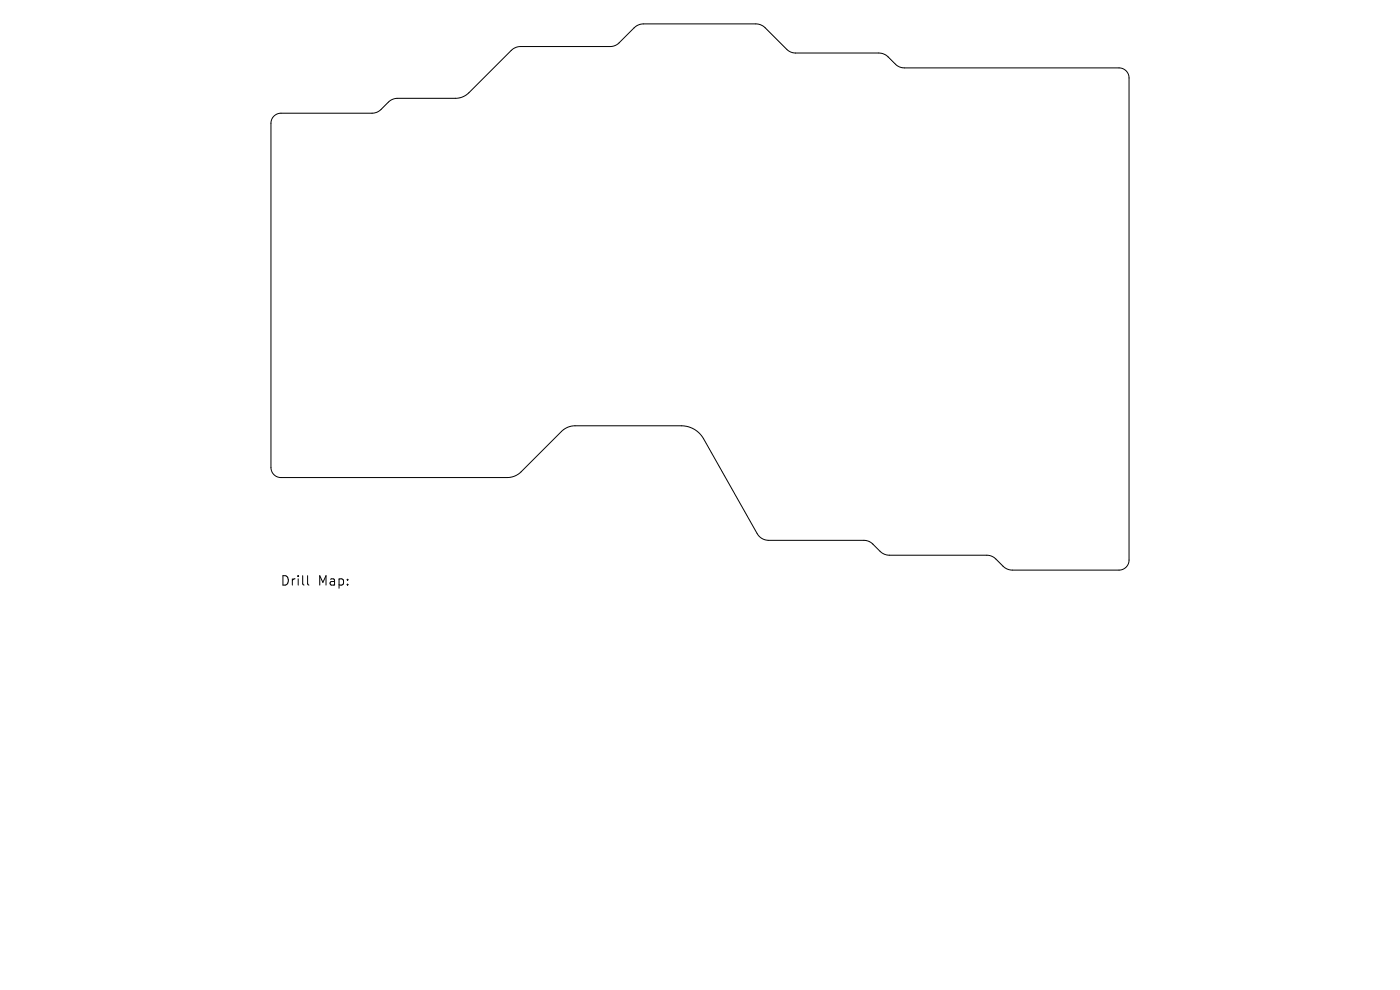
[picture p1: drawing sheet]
<svg xmlns="http://www.w3.org/2000/svg" width="297mm" height="210mm" viewBox="0 0 297 210" stroke-linecap="round" stroke-linejoin="round" font-family="sans-serif">
<defs><g id="words">
<g font-size="2.8">
<text x="59.4" y="124.5">Drill</text>
<text x="67.4" y="124.5">Map:</text>
</g>
</g></defs>
<path d="M211.2 118.6a2.68 2.68 0 0 0-1.9-.8h-20.6a2.82 2.82 0 0 1-2-.8l-1.5-1.6a2.68 2.68 0 0 0-1.9-.8h-20.2a2.81 2.81 0 0 1-2.5-1.4l-11.3-20.1a5.4 5.4 0 0 0-4.8-2.8h-22.5a4 4 0 0 0-2.9 1.2l-8.5 8.6a4.2 4.2 0 0 1-3 1.2h-48a2.13 2.13 0 0 1-2.1-2.1v-73.1a2.13 2.13 0 0 1 2.1-2.1h19.3a2.67 2.67 0 0 0 1.9-.8l1.6-1.5a2.81 2.81 0 0 1 2-.8h12.2a4.1 4.1 0 0 0 2.9-1.2l9-9a2.81 2.81 0 0 1 1.9-.8h19a2.68 2.68 0 0 0 1.9-.8l3.2-3.2a2.81 2.81 0 0 1 2-.8h23.8a2.82 2.82 0 0 1 2 .8l4.6 4.6a2.68 2.68 0 0 0 1.9 .7h17.6a2.81 2.81 0 0 1 2 .9l1.6 1.5a2.68 2.68 0 0 0 1.9 .8h45.5a2.13 2.13 0 0 1 2.1 2.1v102.3a2.13 2.13 0 0 1-2.1 2.1h-22.6a2.82 2.82 0 0 1-2-.8l-1.6-1.5M65.3 122.1v1.7l.2 .3" fill="none" stroke="#000" stroke-width=".21"/>
<use href="#words"/>
</svg>
